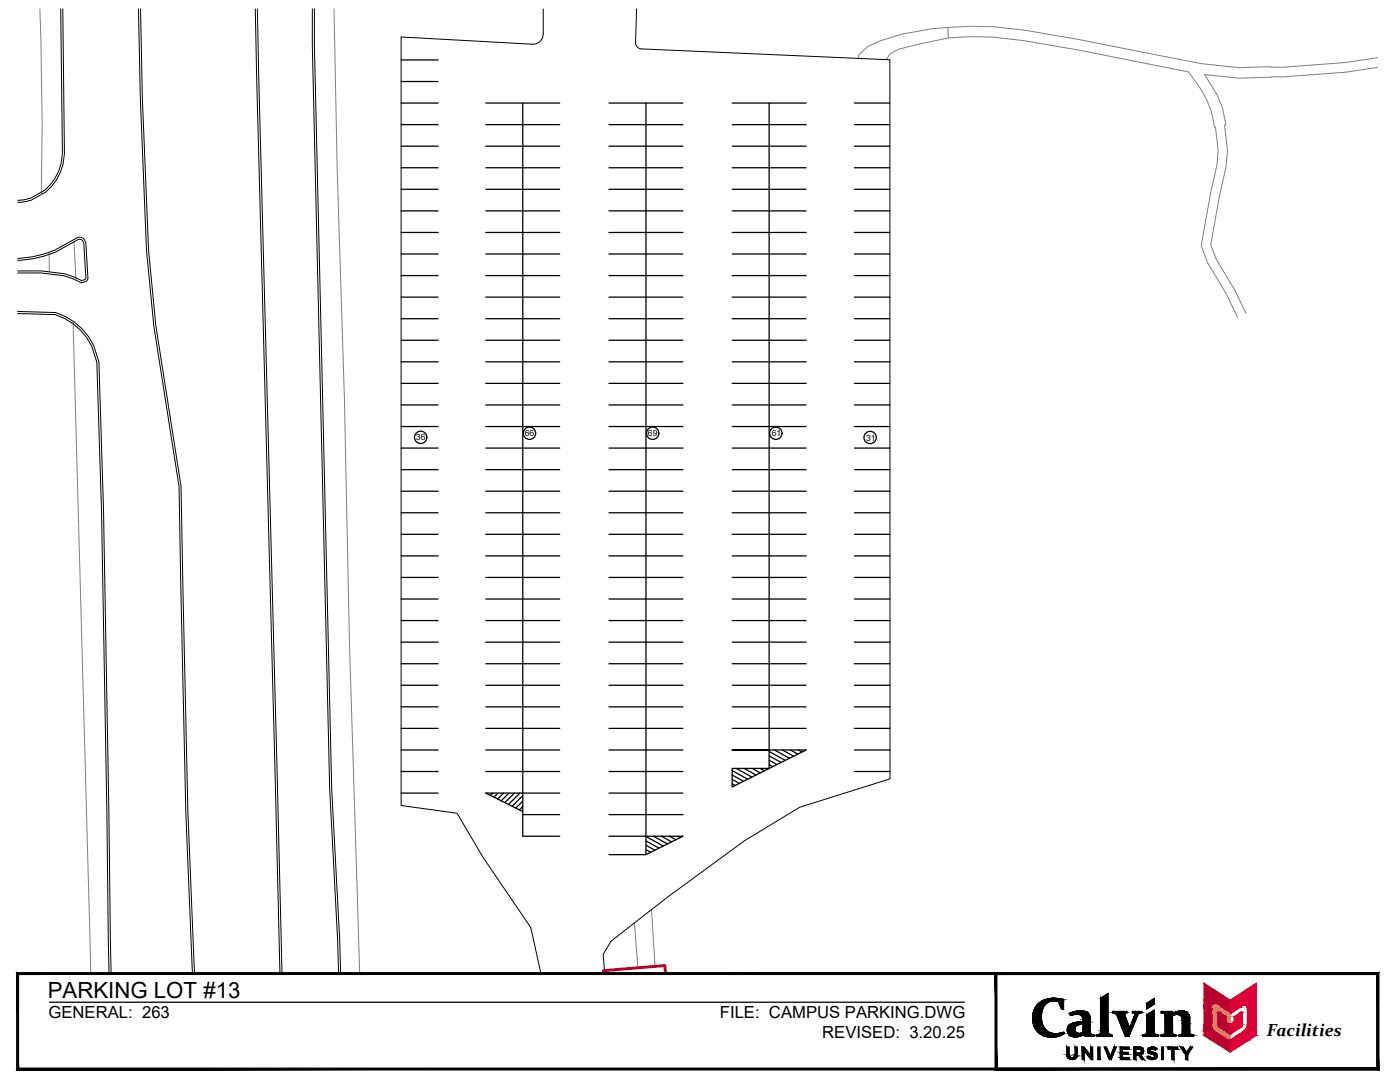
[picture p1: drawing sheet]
<svg xmlns="http://www.w3.org/2000/svg" width="279mm" height="216mm" viewBox="0 0 279 216" stroke-linecap="round" stroke-linejoin="round" font-family="sans-serif">
<defs><g id="words">
<text font-size="4.4" x="9.5" y="199.1">PARKING LOT #13</text>
<text font-size="3.5" x="252.8" y="206.8">Facilities</text>
<g font-size="3.3">
<text x="9.7" y="203.1">GENERAL: 263</text>
<text x="143.7" y="203.1">FILE: CAMPUS PARKING.DWG</text>
<text x="164.1" y="207.1">REVISED: 3.20.25</text>
</g>
<g font-size="1.7">
<text x="83" y="87.9">36</text>
<text x="104.7" y="87.1">66</text>
<text x="129.3" y="87.1">69</text>
<text x="154" y="87.1">61</text>
<text x="172.8" y="87.9">31</text>
</g>
</g></defs>
<!-- layer: CAMPUS MASTER PLAN - BASE|C-ROAD -->
<g fill="none" stroke="#000" stroke-width=".2">
<path d="M12.1 1.8l.4 28.8a9.4 9.4 0 0 1-9 9.4M12.5 1.8l.4 28.9a9.8 9.8 0 0 1-9.4 9.7M27.6 1.8l.4 17.7 1.2 30.4 1.5 15.1 5 32.1 1.4 64.9 1.3 32.3M28 1.8l.4 17.7 1.2 30.3 1.5 15.1 5 32.1 1.4 65 1.3 32.3M50.9 1.8l5 192.5M51.4 1.8l4.9 192.5M62.3 1.8v7l3.5 148.7 1.6 30.1 .2 6.7M62.7 1.8v7l3.5 148.7 1.6 30.1 .2 6.7M108.4 1.8v5a2.05 2.05 0 0 1-2.1 2l-26.2-1.4v153.3l11.1 1.6 5.2 8.8 9.5 14 2.1 9.2M127 1.8l-.2 6.7a1.23 1.23 0 0 0 1.2 1.3l49.6 2.1v143.5l-18 5.7-11 6.7-15.6 11.4-11 8.6-1.6 2.6 .2 3.3M3.5 51.5a21.9 21.9 0 0 0 12.1-4.2h.6l.5 .3 .4 .8 .5 7.2-.3 .5-1 .3-1.8-.8-1.7-.6-4.7-.5h-4.6M3.5 52a22.3 22.3 0 0 0 12.2-4.2l.7 .1 .3 .6 .4 7-.1 .3-.7 .2-1.6-.8-1.9-.6-4.6-.6-4.7 .1"/>
<path d="M3.5 62.1l7.6 .3a12.6 12.6 0 0 1 8.6 9.8l1 29.6 1.5 92.5M3.5 62.6l7.5 .2a12.1 12.1 0 0 1 8.3 9.5l1 29.5 1.5 92.5"/>
</g>
<!-- layer: CAMPUS MASTER PLAN - BASE|C-WALK -->
<path d="M8 1.8l.4 22.9-.2 14M66.7 1.8l.6 32.1 1.4 45.8 1 48.7 2.1 65.9M176.9 11.9l.8-1.2 1.7-.9 3.7-.9 6.2-1.3 4.4-.3 4.5 .1 6.3 .7 10.9 1.9 21.8 4.4a20.8 20.8 0 0 1 5.2 11l.2-.1 .5 4.6-.2 3-1.3 5.5-1.9 10.6 1.3 3.5 3.8 6.2 2.2 4.6M189.2 5.5l4.4-.3 4.7 .1 6.5 .8 11 1.9 24.1 4.7 7.5 .8a55.5 55.5 0 0 1 8.5-.1l12.5-.9 6.6-1M189.3 7.6l-.1-2.1a40.9 40.9 0 0 0-16 3.8l-1.8 1.7v.7M275 13.5a138.5 138.5 0 0 1-21.4 1.9l-6.3 .2-6.9-.7 2.5 4.1 1.1 2.7 .7 3.2-.3 .1 .6 4.9-.3 3.3-1.3 5.6-1.8 10 1.1 2.9 3.7 6.1 2.2 4.7M9.8 50.6l.1 3.7M14.8 48.1l.4 7.6M14.6 64.3l3.5 130M126.6 184.2l.7 8.9M130 181.5l.7 11.3" fill="none" stroke="#808080" stroke-width=".2"/>
<!-- layer: CAMPUS MASTER PLAN - BASE|C-BLDG -->
<path d="M120.5 194.3l-.1-.6 12.3-1 .1 1.6" fill="none" stroke="#952500" stroke-width=".6"/>
<!-- layer: C-PARK -->
<g fill="none" stroke="#000" stroke-width=".25">
<path d="M80.1 16.3h7.3M80.1 12h7.3M80.1 20.6h7.3M80.1 24.9h7.3M80.1 29.2h7.3M80.1 33.5h7.3M80.1 37.8h7.3M97 20.6h14.7M97 24.9h14.7M97 29.2h14.7M97 33.5h14.7M97 37.8h14.7"/>
<path d="M104.3 20.6v146.3h7.4M121.5 20.6h14.8M121.5 24.9h14.8M121.5 29.2h14.8M121.5 33.5h14.8M121.5 37.8h14.8M128.9 20.6v149.9M146.1 20.6h14.8M146.1 24.9h14.8M146.1 29.2h14.8M146.1 33.5h14.8M146.1 37.8h14.8"/>
<path d="M153.5 20.6v132.7h-7.4v3.7l14.8-7.4h-14.8h7.4M170.5 20.6h7.1M170.5 24.9h7.1M170.5 29.2h7.1M170.5 33.5h7.1M170.5 37.8h7.1M80.1 42.1h7.3M80.1 46.4h7.3M80.1 50.7h7.3M80.1 55h7.3M80.1 59.3h7.3M97 42.1h14.7"/>
<path d="M97 46.4h14.7M97 50.7h14.7M97 55h14.7M97 59.3h14.7M121.5 42.1h14.8M121.5 46.4h14.8M121.5 50.7h14.8M121.5 55h14.8M121.5 59.3h14.8M146.1 42.1h14.8M146.1 46.4h14.8M146.1 50.7h14.8"/>
<path d="M146.1 55h14.8M146.1 59.3h14.8M170.5 42.1h7.1M170.5 46.4h7.1M170.5 50.7h7.1M170.5 55h7.1M170.5 59.3h7.1M80.1 63.6h7.3M80.1 67.9h7.3M80.1 72.2h7.3M80.1 76.5h7.3M97 63.6h14.7"/>
<path d="M97 67.9h14.7M97 72.2h14.7M97 76.5h14.7M121.5 63.6h14.8M121.5 67.9h14.8M121.5 72.2h14.8M121.5 76.5h14.8M146.1 63.6h14.8M146.1 67.9h14.8M146.1 72.2h14.8M146.1 76.5h14.8M170.5 63.6h7.1"/>
<path d="M170.5 67.9h7.1M170.5 72.2h7.1M170.5 76.5h7.1M80.1 80.8h7.3M80.1 85.1h7.3M80.1 89.4h7.3M80.1 93.7h7.3M80.1 98h7.3M97 80.8h14.7M97 85.1h14.7M97 89.4h14.7M97 93.7h14.7"/>
<path d="M97 98h14.7M121.5 80.8h14.8M121.5 85.1h14.8M121.5 89.4h14.8M121.5 93.7h14.8M121.5 98h14.8M146.1 80.8h14.8M146.1 85.1h14.8M146.1 89.4h14.8M146.1 93.7h14.8M146.1 98h14.8M170.5 80.8h7.1"/>
<path d="M170.5 85.1h7.1M170.5 89.4h7.1M170.5 93.7h7.1M170.5 98h7.1M80.1 102.3h7.3M80.1 106.6h7.3M80.1 110.9h7.3M80.1 115.2h7.3M80.1 119.5h7.3M97 102.3h14.7M97 106.6h14.7M97 110.9h14.7"/>
<path d="M97 115.2h14.7M97 119.5h14.7M121.5 102.3h14.8M121.5 106.6h14.8M121.5 110.9h14.8M121.5 115.2h14.8M121.5 119.5h14.8M146.1 102.3h14.8M146.1 106.6h14.8M146.1 110.9h14.8M146.1 115.2h14.8M146.1 119.5h14.8"/>
<path d="M170.5 102.3h7.1M170.5 106.6h7.1M170.5 110.9h7.1M170.5 115.2h7.1M170.5 119.5h7.1M80.1 123.8h7.3M80.1 128.1h7.3M80.1 132.4h7.3M80.1 136.7h7.3M97 123.8h14.7M97 128.1h14.7M97 132.4h14.7"/>
<path d="M97 136.7h14.7M121.5 123.8h14.8M121.5 128.1h14.8M121.5 132.4h14.8M121.5 136.7h14.8M146.1 123.8h14.8M146.1 128.1h14.8M146.1 132.4h14.8M146.1 136.7h14.8M170.5 123.8h7.1M170.5 128.1h7.1M170.5 132.4h7.1"/>
<path d="M170.5 136.7h7.1M80.1 141h7.3M80.1 145.3h7.3M80.1 149.6h7.3M80.1 153.9h7.3M80.1 158.3h7.3M97 141h14.7M97 145.3h14.7M97 149.6h14.7M97 153.9h14.7M97.2 158.3h-.1M98.3 158.3l-.4 .4"/>
<path d="M99.4 158.3l-.8 .8M100.5 158.3l-1.2 1.1M101.6 158.3l-1.6 1.5M102.7 158.3l-1.9 1.9M103.7 158.3l-2.2 2.2M104.3 158.8l-2.1 2.1M104.3 159.9l-1.4 1.3M111.7 158.3h-14.7l7.3 3.6M121.5 141h14.8M121.5 145.3h14.8M121.5 149.6h14.8M121.5 153.9h14.8"/>
<path d="M121.5 158.3h14.8M146.1 156.4l.6 .3M146.1 155.5l1.4 .8M146.1 154.6l2.3 1.3M146.1 153.8l3.1 1.7M146.1 141h14.8M146.1 145.3h14.8M146.9 153.3l3.2 1.8M148.5 153.3l2.4 1.3M150.1 153.3l1.6 .9M151.7 153.3l.8 .5M153.3 153.3l.1 .1"/>
<path d="M153.5 152.6l.7 .4M153.5 151.7l1.6 .9M153.5 150.8l2.4 1.3M153.5 149.9l3.2 1.8M154.5 149.6l3.1 1.7M156.1 149.6l2.3 1.3M157.7 149.6l1.5 .9M159.3 149.6l.8 .5M170.5 141h7.1M170.5 145.3h7.1M170.5 149.6h7.1M170.5 153.9h7.1"/>
<path d="M104.3 160.9l-.6 .7M104.3 162.5h7.4M121.5 166.9h14.8l-7.4 3.6h-7.4M121.5 162.5h14.8M128.9 170.4l.1 .1M128.9 169.5l1 .6M128.9 168.7l1.8 1M128.9 167.8l2.6 1.4M128.9 166.9l3.5 1.9M130.4 166.9l2.8 1.5M132 166.9l2 1.1M133.6 166.9l1.3 .7"/>
<path d="M135.2 166.9l.5 .3"/>
</g>
<!-- layer: C-PARK-TEXT -->
<g fill="none" stroke="#000" stroke-width=".25">
<circle cx="84" cy="87.3" r="1.23"/>
<circle cx="105.7" cy="86.4" r="1.23"/>
<circle cx="130.3" cy="86.4" r="1.23"/>
<circle cx="154.8" cy="86.4" r="1.23"/>
<circle cx="173.7" cy="87.3" r="1.23"/>
</g>
<!-- layer: A-TITL -->
<g fill="#000" stroke="#000" stroke-width=".2">
<path d="M210 199.2h.4zM219.6 199.2l1.5-1v1zM228.9 200.2l1.5-1v1zM209.5 207h.8zM212 206h.3zM213.6 204.4h4zM213.6 202.6h.3zM213.7 211.4h.5zM214.5 206.9h.4zM215.5 201.7h.4zM216.3 206.5h2zM219.6 206.3h1.6z"/>
<path d="M219.6 206.2h1.5zM228.7 206.3h1.8zM228.8 206.3h1.7zM228.9 200.2h1.5v.2zM229.8 208.9h.4zM230.4 210.5h.5zM228.9 202.5l1.5-1v1zM234 202.3h3.2zM235.7 201.7h.3z"/>
<path d="M207.7 199.9h1.6zM207.5 200h1.6z"/>
<path d="M207.8 199.8l1.5 .1 .3-.1zM207.7 199.9l.1-.1 1.5 .1z"/>
<path d="M207.9 199.8h1.8zM207.8 199.8h1.8z"/>
<path d="M207.9 199.8h1.9zM207.9 199.8h1.8z"/>
<path d="M208 199.7h2.1zM207.9 199.8h1.9z"/>
<path d="M208 199.7h2.3zM208 199.7h2.3z"/>
<path d="M208 199.7h2.3zM208 199.7h2.1z"/>
<path d="M210.3 199.7h2zM210.3 199.7h2z"/>
<path d="M210 199.2h.8zM209.8 199.2h1z"/>
<path d="M209.8 199.2h1.1zM209.7 199.2h1.2z"/>
<path d="M209.7 199.2l1.6 .1zM209.5 199.3h1.8z"/>
<path d="M209.5 199.3h1.9zM209.4 199.3h2z"/>
<path d="M209.4 199.3h2.4zM209.2 199.3h2.6z"/>
<path d="M209.2 199.3h2.7zM209 199.3h2.9z"/>
<path d="M209 199.3l3.2 .1zM208.8 199.4h3.4z"/>
<path d="M208.8 199.4l3.5 .1zM208.6 199.5h3.7z"/>
<path d="M208.6 199.5h3.7zM208.6 199.5h3.7z"/>
<path d="M208.6 199.5l3.7 .1zM208.3 199.6h4z"/>
<path d="M208.3 199.6l4 .1v-.1zM208.1 199.7l.2-.1 4 .1z"/>
<path d="M208.1 199.7h4.2zM208 199.7h4.3z"/>
<path d="M210.3 199.7h2zM210.3 199.7h2z"/>
<path d="M210.6 199.7l1.7 .1zM210.6 199.7l1.7 .1z"/>
<path d="M210.9 199.8l1.4 .1zM210.9 199.8l1.4 .1z"/>
<path d="M211.2 199.9l1.1 1.4v-1.4zM211.2 199.9l1.1 1.4h-.5z"/>
<path d="M219.6 199.2l1.5 6.3v-6.3zM219.6 199.2l1.5 6.3h-1.5z"/>
<path d="M3.7 213.1l-.4 .4 271.5-.4zM3.3 213.5l271.5-.4 .4 .4zM274.8 194.5v18.6l.4 .4zM274.8 194.5l.4-.4v19.4zM3.7 194.5h271.1l.4-.4zM3.3 194.1h271.9l-271.5 .4zM3.3 194.1l.4 19v-18.6zM3.3 194.1l.4 19-.4 .4z"/>
<path d="M199 213.1l-.4 .4 76.2-.4zM198.6 213.5l76.2-.4 .4 .4zM274.8 194.5v18.6l.4 .4zM274.8 194.5l.4-.4v19.4zM199 194.5h75.8l.4-.4zM198.6 194.1h76.6l-76.2 .4zM198.6 194.1l.4 19v-18.6zM198.6 194.1l.4 19-.4 .4z"/>
<path d="M206.1 202.5l1.7 .2v-.2zM206.1 202.5l1.7 .2h-1.7z"/>
<path d="M206.1 202.7l1.7 .2v-.2zM206.1 202.7l1.7 .2h-1.7z"/>
<path d="M206.1 202.9l1.7 .1v-.1zM206.1 202.9l1.7 .1h-1.7z"/>
<path d="M206.1 203l1.7 .2v-.2zM206.1 203l1.7 .2h-1.7z"/>
<path d="M206.1 203.2l1.8 .2-.1-.2zM206.1 203.2l1.8 .2h-1.8z"/>
<path d="M206.1 203.4l1.8 .2v-.2zM206.1 203.4l1.8 .2h-1.8z"/>
<path d="M206.1 202.3l1.7 .2 .1-.2zM206.1 202.3l1.7 .2h-1.7z"/>
<path d="M206.1 203.6l1.8 .2v-.2zM206.1 203.6l1.8 .2h-1.8z"/>
<path d="M206.2 202.1l1.7 .2v-.2zM206.2 202.1l1.7 .2h-1.8z"/>
<path d="M206.2 202h1.7zM206.2 202l1.7 .1z"/>
<path d="M206.1 203.8l1.9 .2-.1-.2zM206.1 203.8l1.9 .2h-1.9z"/>
<path d="M206.1 204l1.9 .2v-.2zM206.1 204l1.9 .2h-1.8z"/>
<path d="M206.3 201.8l1.6 .2 .1-.2zM206.3 201.8l1.6 .2h-1.7z"/>
<path d="M206.3 201.7h1.7zM206.3 201.7l1.7 .1z"/>
<path d="M206.2 204.2l1.9 .1-.1-.1zM206.2 204.2l1.9 .1h-1.9z"/>
<path d="M206.4 201.5l1.6 .2v-.2zM206.4 201.5l1.6 .2h-1.7z"/>
<path d="M206.2 204.3l1.9 .2v-.2zM206.2 204.3l1.9 .2h-1.8z"/>
<path d="M206.4 201.4l1.6 .1 .1-.1zM206.4 201.4l1.6 .1h-1.6z"/>
<path d="M206.3 204.5l1.9 .2-.1-.2zM206.3 204.5l1.9 .2h-1.9z"/>
<path d="M206.5 201.2l1.6 .2 .1-.2zM206.5 201.2l1.6 .2h-1.7z"/>
<path d="M206.6 201.1h1.6zM206.6 201.1l1.6 .1z"/>
<path d="M206.3 204.7l1.9 .1zM206.3 204.7l1.9 .1z"/>
<path d="M206.4 204.8l1.9 .1-.1-.1zM206.4 204.8l1.9 .1h-1.9z"/>
<path d="M206.7 200.9l1.5 .2 .1-.2zM206.7 200.9l1.5 .2h-1.6z"/>
<path d="M206.4 204.9l2 .2-.1-.2zM206.4 204.9l2 .2h-1.9z"/>
<path d="M206.7 200.8h1.6zM206.7 200.8l1.6 .1z"/>
<path d="M206.5 205.1h2zM206.5 205.1h2z"/>
<path d="M206.5 205.1l2.1 .2-.1-.2zM206.5 205.1l2.1 .2h-1.9z"/>
<path d="M206.9 200.6l1.4 .2 .2-.2zM206.9 200.6l1.4 .2h-1.6z"/>
<path d="M206.9 200.6h1.6zM206.9 200.6h1.6z"/>
<path d="M206.7 205.3l1.9 .1zM206.7 205.3l1.9 .1z"/>
<path d="M207.1 200.4l1.4 .2 .1-.2zM207.1 200.4l1.4 .2h-1.6z"/>
<path d="M206.7 205.4l2.1 .2-.2-.2zM206.7 205.4l2.1 .2h-2z"/>
<path d="M207.1 200.4h1.6zM207.1 200.4h1.5z"/>
<path d="M207.2 200.3l1.5 .1 .1-.1zM207.1 200.4l.1-.1 1.5 .1z"/>
<path d="M206.8 205.6h2.1zM206.8 205.6h2.1z"/>
<path d="M207.3 200.2h1.5zM207.2 200.3h1.6z"/>
<path d="M206.9 205.6l2.1 .1zM206.9 205.6l2.1 .1z"/>
<path d="M207 205.7l2.3 .2-.3-.2zM207 205.7l2.3 .2h-2.2z"/>
<path d="M207.5 200.1l1.3 .1 .3-.1zM207.3 200.2l.2-.1 1.3 .1z"/>
<path d="M207.5 200h1.6zM207.5 200.1h1.6z"/>
<path d="M207.1 205.9h2.2zM207.1 205.9h2.2z"/>
<path d="M207.1 205.9l2.5 .1-.3-.1zM207.1 205.9l2.5 .1h-2.3z"/>
<path d="M209.5 207h.8zM209.7 207h.6z"/>
<path d="M207.3 206l2.5 .1zM207.3 206l2.5 .1z"/>
<path d="M207.4 206.1l2.6 .1zM207.4 206.1l2.6 .1z"/>
<path d="M207.4 206.2h2.7zM207.4 206.2h2.7z"/>
<path d="M207.5 206.2h2.9zM207.5 206.2h2.9z"/>
<path d="M207.5 206.2h3.2zM207.5 206.2h3.2z"/>
<path d="M209.3 206.9h1.3zM209.3 206.9l1 .1z"/>
<path d="M209.1 206.9h1.6zM209.1 206.9h1.5z"/>
<path d="M209 206.9h1.9zM209 206.9h1.7z"/>
<path d="M208.7 206.8h2.4zM208.7 206.8l2.2 .1z"/>
<path d="M208.6 206.8h2.6zM208.6 206.8h2.5z"/>
<path d="M208.4 206.7h3.1zM208.4 206.7l2.8 .1z"/>
<path d="M208.3 206.7h3.2zM208.3 206.7h3.2z"/>
<path d="M208 206.6l3.5 .1 .3-.1zM208 206.6l3.5 .1h-3.2z"/>
<path d="M207.8 206.4l4 .2 .3-.2zM207.8 206.4l4 .2h-3.8zM208 206.6h3.8zM208 206.6h3.8z"/>
<path d="M207.7 206.4h4.4zM207.7 206.4h4.4z"/>
<path d="M212 206l.3 .1zM211.8 206.1h.5z"/>
<path d="M211.8 206.1l.5 .1zM211.5 206.2h.8z"/>
<path d="M211.5 206.2h.9zM211.1 206.2h1.3z"/>
<path d="M211.1 206.2h1.3zM210.8 206.2h1.6z"/>
<path d="M210.8 206.2h1.6zM210.7 206.2h1.7z"/>
<path d="M207.5 206.2l4.6 .2 .3-.2zM207.5 206.2l4.6 .2h-4.4z"/>
<path d="M212.9 208.9l.5 1.6v-1.6zM212.9 208.9l.5 1.6h-.5z"/>
<path d="M212.9 210.5h.5zM212.9 210.5h.5z"/>
<path d="M212.9 210.5l.5 .1zM212.9 210.5l.5 .1z"/>
<path d="M212.9 210.6l.5 .1zM212.9 210.6l.5 .1z"/>
<path d="M212.9 210.7h.5zM212.9 210.7h.5z"/>
<path d="M212.9 210.7l.6 .1zM212.9 210.7l.6 .1z"/>
<path d="M213 210.8l.5 .1zM213 210.8l.5 .1z"/>
<path d="M213 210.9h.6zM213 210.9h.6z"/>
<path d="M213 210.9l.6 .1zM213 210.9l.6 .1z"/>
<path d="M213.1 211h.7zM213.1 211h.7z"/>
<path d="M213.7 211.4h.4zM213.8 211.4h.3z"/>
<path d="M213.1 211h.8zM213.1 211h.8z"/>
<path d="M213.1 211h.8zM213.1 211h.8z"/>
<path d="M213.6 202.5h.4zM213.6 202.5l.3 .1z"/>
<path d="M213.1 211h.9zM213.1 211h.9z"/>
<path d="M213.6 202.5h.7zM213.6 202.5h.4z"/>
<path d="M213.6 211.4h.7zM213.6 211.4h.6z"/>
<path d="M213.5 211.3h.9zM213.5 211.3l.8 .1z"/>
<path d="M214.5 206.9h.3zM214.5 206.9h.3z"/>
<path d="M213.4 211.3h1.1zM213.4 211.3h1z"/>
<path d="M213 205.3h1.5zM213 205.3h1.5z"/>
<path d="M213 205.3l1.5 .2v-.2zM213 205.3l1.5 .2h-1.5zM213 205.5h1.5zM213 205.5h1.5z"/>
<path d="M213 205.5l1.6 .2-.1-.2zM213 205.5l1.6 .2h-1.6z"/>
<path d="M214.5 210.6h.5zM214.5 210.6h.5z"/>
<path d="M213 205.1l1.5 .2 .1-.2zM213 205.1l1.5 .2h-1.5z"/>
<path d="M213 205.1h1.6zM213 205.1h1.6z"/>
<path d="M213.3 211.2h1.3zM213.3 211.2l1.2 .1z"/>
<path d="M213 205.7h1.6zM213 205.7h1.6z"/>
<path d="M213 205.7l1.6 .1v-.1zM213 205.7l1.6 .1h-1.6z"/>
<path d="M213.6 202.4h1zM213.6 202.4l.7 .1z"/>
<path d="M213.1 204.9l1.5 .2v-.2zM213.1 204.9l1.5 .2h-1.6z"/>
<path d="M213.3 211.2h1.3zM213.3 211.2h1.3z"/>
<path d="M213 205.8h1.6zM213 205.8h1.6z"/>
<path d="M213 205.8l1.7 .1zM213 205.8l1.7 .1z"/>
<path d="M213.2 204.8h1.5zM213.2 204.8l1.4 .1h-1.5zM213.1 204.9h1.5zM213.1 204.9h1.5z"/>
<path d="M213.2 204.8h1.5zM213.2 204.8h1.5z"/>
<path d="M213 205.9l1.7 .1zM213 205.9l1.7 .1z"/>
<path d="M213.2 211.1h1.5zM213.2 211.1l1.4 .1z"/>
<path d="M213.2 204.8h1.5zM213.2 204.8h1.5z"/>
<path d="M213.1 206h1.7zM213.1 206h1.7z"/>
<path d="M213.1 211h1.7zM213.1 211l1.6 .1z"/>
<path d="M214.1 211h.7zM214 211h.8z"/>
<path d="M213.1 206l1.8 .1zM213.1 206l1.8 .1z"/>
<path d="M214.2 211h.6zM214.1 211h.7z"/>
<path d="M213.3 204.7h1.5zM213.3 204.7l1.4 .1z"/>
<path d="M214.3 210.9l.5 .1zM214.3 210.9l.5 .1z"/>
<path d="M214.3 211h.5zM214.2 211h.6z"/>
<path d="M213.3 204.6h1.6zM213.3 204.6l1.5 .1z"/>
<path d="M213.1 206.1h1.8zM213.1 206.1h1.8z"/>
<path d="M214.4 210.9h.5zM214.3 210.9h.5z"/>
<path d="M213.3 204.6h1.6zM213.3 204.6h1.6z"/>
<path d="M213.1 206.1h1.9zM213.1 206.1h1.9z"/>
<path d="M214.5 210.8h.4zM214.5 210.8l.4 .1h-.5z"/>
<path d="M214.5 210.8h.4zM214.5 210.8h.4z"/>
<path d="M213.6 202.4h1.3zM213.6 202.4h1z"/>
<path d="M214.5 210.7h.5zM214.5 210.7l.4 .1z"/>
<path d="M213.1 206.1l2 .1zM213.1 206.1l2 .1z"/>
<path d="M214.6 208.9l.4 1.6v-1.6zM214.6 208.9l.4 1.6h-.4z"/>
<path d="M214.6 210.5l.4 .1v-.1zM214.6 210.5l.4 .1h-.5z"/>
<path d="M214.5 210.6l.5 .1v-.1zM214.5 210.6l.5 .1h-.5z"/>
<path d="M214.3 206.9h.7zM214.3 206.9h.6z"/>
<path d="M214.3 206.9h.8zM214.3 206.9h.7z"/>
<path d="M213.1 206.2h2.1zM213.1 206.2h2.1z"/>
<path d="M213.4 204.5h1.7zM213.4 204.5l1.5 .1h-1.6z"/>
<path d="M213.4 204.5h1.7zM213.4 204.5h1.7z"/>
<path d="M213.2 206.2h2.1zM213.2 206.2h2.1z"/>
<path d="M214 206.8h1.3zM214 206.8l1.1 .1z"/>
<path d="M213.5 204.5h1.8zM213.4 204.5h1.7z"/>
<path d="M213.2 206.2h2.2zM213.2 206.2h2.2z"/>
<path d="M213.9 206.8h1.4zM213.9 206.8h1.4z"/>
<path d="M213.9 206.8h1.5zM213.9 206.8h1.4z"/>
<path d="M213.5 204.4h2zM213.5 204.5h1.8z"/>
<path d="M213.7 206.7h1.9zM213.7 206.7l1.7 .1z"/>
<path d="M213.7 206.7h1.9zM213.7 206.7h1.9z"/>
<path d="M213.6 206.6h2.1zM213.6 206.6l2 .1z"/>
<path d="M213.6 204.4h2.2zM213.5 204.4h2z"/>
<path d="M213.4 206.5h2.5zM213.4 206.5l2.3 .1z"/>
<path d="M215.5 201.7h.5zM215.3 201.7h.7z"/>
<path d="M215.3 201.7h.8zM215.2 201.7h.9z"/>
<path d="M213.3 206.4l2.6 .1 .1-.1zM213.3 206.4l2.6 .1h-2.5zM213.4 206.5h2.5zM213.4 206.5h2.5z"/>
<path d="M213.6 204.4h2.5zM213.6 204.4h2.2z"/>
<path d="M215.2 201.7l1.1 .1zM214.9 201.8h1.4zM214.9 201.8h1.4zM214.9 201.8h1.4z"/>
<path d="M213.3 206.4h2.8zM213.3 206.4h2.7z"/>
<path d="M214.9 201.8h1.6zM214.7 201.8h1.8z"/>
<path d="M216 208.9l.9 .8-.6-.8zM216 208.9l.9 .8h-.9z"/>
<path d="M216 209.7l.4 1.7v-1.7zM216 209.7l.4 1.7h-.4z"/>
<path d="M214.7 201.8h1.9zM214.6 201.8h2z"/>
<path d="M214.6 201.8l2.1 .1zM214.4 201.9h2.3z"/>
<path d="M214.4 201.9h2.4zM214.2 201.9h2.6z"/>
<path d="M214.2 201.9l2.7 .1zM214 202h2.9z"/>
<path d="M216.4 209.7l1.2 .9-.7-.9zM216.4 209.7l1.2 .9h-.5z"/>
<path d="M214 202l3 .1zM213.8 202.1h3.2z"/>
<path d="M213.8 202.1h3.3zM213.7 202.1h3.4z"/>
<path d="M213.7 202.1l3.5 .1zM213.5 202.2h3.7z"/>
<path d="M213.5 202.2h3.7zM213.5 202.2h3.7z"/>
<path d="M213.5 202.2l3.8 .2-.1-.2zM213.5 202.2l3.8 .2h-3.8z"/>
<path d="M213.5 202.4h3.8zM213.5 202.4h3.8z"/>
<path d="M214.9 202.4h2.4zM214.9 202.4h2.4z"/>
<path d="M215.2 202.4h2.2zM215.2 202.4h2.2z"/>
<path d="M215.4 202.4l2 .1zM215.4 202.4l2 .1z"/>
<path d="M215.6 202.5h1.8zM215.6 202.5h1.8z"/>
<path d="M215.6 202.5l1.8 .1zM215.6 202.5l1.8 .1z"/>
<path d="M215.7 202.6h1.8zM215.7 202.6h1.8z"/>
<path d="M215.8 202.6l1.7 .1zM215.8 202.6l1.7 .1z"/>
<path d="M215.8 202.7l1.7 .1v-.1zM215.8 202.7l1.7 .1h-1.6z"/>
<path d="M215.9 202.8h1.6zM215.9 202.8h1.6z"/>
<path d="M215.9 202.8l1.6 .1v-.1zM215.9 202.8l1.6 .1h-1.5z"/>
<path d="M216 202.9l1.6 .1zM216 202.9l1.6 .1z"/>
<path d="M216.1 205.8l1.5 .2-.1-.2zM216.1 205.8l1.5 .2h-1.5z"/>
<path d="M216 203l1.6 .1zM216 203l1.6 .1z"/>
<path d="M216 203.1l1.6 .2v-.2zM216 203.1l1.6 .2h-1.5z"/>
<path d="M216.1 205.6l1.4 .2 .1-.2zM216.1 205.6l1.4 .2h-1.4z"/>
<path d="M216.1 203.9h1.5zM215.7 203.9h1.9z"/>
<path d="M215.7 203.9h1.9zM215.4 203.9h2.2z"/>
<path d="M215.4 203.9l2.2 .1zM215 204h2.6z"/>
<path d="M215 204h2.6zM214.7 204h2.9z"/>
<path d="M214.7 204h2.9zM214.5 204h3.1z"/>
<path d="M214.5 204l3.1 .1zM214.2 204.1h3.4z"/>
<path d="M214.2 204.1l3.4 .1zM214 204.2h3.6z"/>
<path d="M214 204.2l3.6 .1v-.1zM213.7 204.3l.3-.1 3.6 .1z"/>
<path d="M213.7 204.3l3.9 .1zM213.6 204.4h4zM213.6 204.4h4z"/>
<path d="M216.1 204.4l1.5 1.2v-1.2zM216.1 204.4l1.5 1.2h-1.5z"/>
<path d="M216.1 206h1.5zM216.1 206h1.5z"/>
<path d="M216.1 203.3h1.5zM216.1 203.3h1.5z"/>
<path d="M216.1 203.3l1.5 .2v-.2zM216.1 203.3l1.5 .2h-1.5z"/>
<path d="M216.1 203.5l1.5 .4v-.4zM216.1 203.5l1.5 .4h-1.5z"/>
<path d="M216.1 206l1.5 .1zM216 206.1h1.6z"/>
<path d="M216 206.1h1.6zM215.9 206.1h1.7z"/>
<path d="M215.9 206.1l1.7 .1zM215.8 206.2h1.8z"/>
<path d="M215.8 206.2h1.8zM215.8 206.2h1.8z"/>
<path d="M215.8 206.2h1.8zM215.6 206.2h2z"/>
<path d="M215.6 206.2h2zM215.5 206.2h2.1z"/>
<path d="M215.5 206.2h2.1zM215.4 206.2h2.2z"/>
<path d="M213.2 206.2h4.5zM213.2 206.2h4.5z"/>
<path d="M213.2 206.2l4.5 .1zM213.2 206.2l4.5 .1z"/>
<path d="M213.2 206.3h4.5zM213.2 206.3h4.5z"/>
<path d="M213.2 206.3h4.6zM213.2 206.3h4.6z"/>
<path d="M213.2 206.3l4.6 .1zM213.2 206.3l4.6 .1z"/>
<path d="M216.1 206.4h1.7zM216.1 206.4h1.7z"/>
<path d="M216.1 206.4h1.8zM216.1 206.4h1.8z"/>
<path d="M216.2 206.4h1.8zM216.2 206.4h1.8z"/>
<path d="M216.2 206.4l1.8 .1zM216.2 206.4l1.8 .1z"/>
<path d="M216.2 206.5h2zM216.2 206.5h2z"/>
<path d="M217.6 208.9l.5 1.7v-1.7zM217.6 208.9l.5 1.7h-.5z"/>
<path d="M217.1 210.6l1 .8v-.8zM217.1 210.6l1 .8h-.3z"/>
<path d="M216.2 206.5h2.1zM216.2 206.5h2.1zM216.3 206.5h2z"/>
<path d="M216.3 206.5l2 .1zM216.3 206.5l2 .1z"/>
<path d="M216.4 206.6l1.9 .1zM216.4 206.6l1.9 .1z"/>
<path d="M216.5 206.7h1.8zM216.5 206.7h1.8z"/>
<path d="M216.7 206.7l1.6 .1zM216.7 206.7l1.6 .1z"/>
<path d="M216.8 206.8h1.5zM216.8 206.8h1.5z"/>
<path d="M219.1 208.9l.4 2.5v-2.5zM219.1 208.9l.4 2.5h-.4z"/>
<path d="M220.4 208.9l1.2 1.9-.8-1.9zM220.4 208.9l1.2 1.9h-.5z"/>
<path d="M219.6 205.5l1.5 .2v-.2zM219.6 205.5l1.5 .2h-1.5z"/>
<path d="M219.6 205.7l1.5 .5v-.5zM219.6 205.7l1.5 .5h-1.5zM219.6 206.2h1.5zM219.6 206.2h1.5z"/>
<path d="M219.6 206.2h1.5zM219.6 206.2h1.5zM219.6 206.2h1.5z"/>
<path d="M219.6 206.2h1.6zM219.6 206.2h1.6z"/>
<path d="M219.6 206.2h1.6zM219.6 206.2h1.6z"/>
<path d="M219.6 206.2l1.6 .1zM219.6 206.2l1.6 .1zM219.6 206.3h1.6zM219.6 206.3h1.6z"/>
<path d="M219.6 206.3h1.6zM219.6 206.3h1.6z"/>
<path d="M219.6 206.3h1.6zM219.6 206.3h1.6z"/>
<path d="M219.6 206.3h1.6zM219.6 206.3h1.6zM219.6 206.3h1.6z"/>
<path d="M219.6 206.3h1.6zM219.6 206.3h1.6zM219.5 206.3h1.7zM219.5 206.3h1.7z"/>
<path d="M219.5 206.3h1.7zM219.5 206.3h1.7z"/>
<path d="M219.5 206.3h1.8zM219.5 206.3h1.8z"/>
<path d="M219.5 206.3h1.8zM219.5 206.3h1.8z"/>
<path d="M219.5 206.3l1.8 .1zM219.5 206.4h1.8z"/>
<path d="M219.5 206.4l2.5 .1-.7-.1zM218.8 206.5l.7-.1 2.5 .1z"/>
<path d="M218.8 206.5l3.2 .3v-.3zM218.8 206.5l3.2 .3h-3.2z"/>
<path d="M221.1 210.8l.6 .6 .3-.6zM221.1 210.8l.6 .6h-.3z"/>
<path d="M222.3 208.9l-.3 1.9 .8-1.9zM222.3 208.9l-.3 1.9h-.4z"/>
<path d="M223.6 209.4l.4 .6v-.6zM223.6 209.4l.4 .6h-.4z"/>
<path d="M223.6 210.4l.4 .6v-.6zM223.6 210.4l.4 .6h-.4z"/>
<path d="M222.6 202.2h1.8zM222.6 202.2h1.8z"/>
<path d="M222.6 202.2h1.8zM222.6 202.2h1.8z"/>
<path d="M222.7 202.2l1.7 .1zM222.7 202.2l1.7 .1z"/>
<path d="M222.7 202.3h1.7zM222.7 202.3h1.7z"/>
<path d="M222.7 202.3l1.7 .1zM222.7 202.3l1.7 .1z"/>
<path d="M222.6 202.2h1.8zM222.6 202.2h1.8z"/>
<path d="M222.8 202.4h1.7zM222.8 202.4h1.7z"/>
<path d="M222.8 202.4l1.7 .1zM222.8 202.4l1.7 .1z"/>
<path d="M222.8 202.5l2.6 2.6-.9-2.6zM222.8 202.5l2.6 2.6h-1.5z"/>
<path d="M222.1 201.8l2.8 .3v-.3zM222.1 201.8l2.8 .3h-2.8z"/>
<path d="M222.1 202.1l2.3 .1 .5-.1zM222.1 202.1l2.3 .1h-1.8z"/>
<path d="M223.6 210l1.6 .4v-.4zM223.6 210l1.6 .4h-1.6z"/>
<path d="M223.6 208.9l1.8 .5v-.5zM223.6 208.9l1.8 .5h-1.8z"/>
<path d="M223.6 211l1.8 .4v-.4zM223.6 211l1.8 .4h-1.8z"/>
<path d="M223.9 205.1l1.4 1.7 .7-1.7zM223.9 205.1l1.4 1.7h-.7z"/>
<path d="M226.3 209.4l.4 .8v-.8zM226.3 209.4l.4 .8h-.4z"/>
<path d="M226.3 210.5l.4 .9v-.9zM226.3 210.5l.4 .9h-.4z"/>
<path d="M226.5 202.5l-.5 2.6 1.1-2.6zM226.5 202.5l-.5 2.6h-.6z"/>
<path d="M226.5 202.4h.6zM226.5 202.4l.6 .1z"/>
<path d="M226.5 202.4h.7zM226.5 202.4h.6z"/>
<path d="M226.5 202.3h.7zM226.5 202.3l.7 .1z"/>
<path d="M226.5 202.3h.8zM226.5 202.3h.7z"/>
<path d="M226.5 202.2h.8zM226.5 202.2l.8 .1z"/>
<path d="M226.5 202.2h.8zM226.5 202.2h.8z"/>
<path d="M226.5 202.2h.8zM226.5 202.2h.8z"/>
<path d="M226.3 208.9h1.3zM226.3 208.9h1.3z"/>
<path d="M226.3 208.9l1.4 .1zM226.3 208.9l1.4 .1z"/>
<path d="M226.3 210.5h1.4zM226.3 210.5h1.4z"/>
<path d="M226.3 209h1.6zM226.3 209h1.6z"/>
<path d="M227.2 210.5l1.2 .9-.7-.9zM227.2 210.5l1.2 .9h-.5z"/>
<path d="M226.3 210.4h1.5zM226.3 210.4l1.4 .1z"/>
<path d="M226.3 209l1.7 .1zM226.3 209l1.7 .1z"/>
<path d="M226 201.8l1.9 .3v-.3zM226 201.8l1.9 .3h-1.9z"/>
<path d="M226 202.1l1.3 .1 .6-.1zM226 202.1l1.3 .1z"/>
<path d="M226.3 210.3h1.7zM226.3 210.3l1.5 .1z"/>
<path d="M226.3 209.1l1.8 .1zM226.3 209.1l1.8 .1h-1.8z"/>
<path d="M226.3 210.2l1.7 .1 .1-.1zM226.3 210.2l1.7 .1h-1.7z"/>
<path d="M226.3 209.2l1.8 .2v-.2zM226.3 209.2l1.8 .2h-1.8z"/>
<path d="M227.4 210.1l.7 .1zM226.7 210.2h1.4z"/>
<path d="M226.3 210.2h1.8zM226.3 210.2h1.8z"/>
<path d="M227.5 210.1h.6zM227.4 210.1h.7z"/>
<path d="M227.6 210.1h.5zM227.5 210.1h.6z"/>
<path d="M227.4 209.4h.8zM227.4 209.4h.8z"/>
<path d="M227.6 210.1h.5zM227.6 210.1h.5z"/>
<path d="M227.5 209.4h.7zM227.5 209.4h.7z"/>
<path d="M227.5 209.4h.7zM227.5 209.4h.7z"/>
<path d="M227.6 210.1h.6zM227.6 210.1h.5z"/>
<path d="M227.6 209.4l.6 .1zM227.6 209.4l.6 .1z"/>
<path d="M227.7 210h.5zM227.7 210l.5 .1z"/>
<path d="M227.7 209.5h.5zM227.7 209.5h.5z"/>
<path d="M227.7 209.9l.5 .1zM227.7 209.9l.5 .1z"/>
<path d="M227.7 210h.5zM227.7 210h.5z"/>
<path d="M227.7 209.5h.5zM227.7 209.5h.5z"/>
<path d="M227.7 209.5l.5 .1zM227.7 209.5l.5 .1z"/>
<path d="M227.8 209.6h.4zM227.8 209.6h.4z"/>
<path d="M227.8 209.9h.4zM227.8 209.9h.4z"/>
<path d="M227.8 209.6l.4 .1zM227.8 209.6l.4 .1z"/>
<path d="M227.8 209.7h.4zM227.8 209.7h.4z"/>
<path d="M227.8 209.7l.4 .1zM227.8 209.7l.4 .1z"/>
<path d="M227.8 209.8h.4zM227.8 209.8h.4z"/>
<path d="M227.8 209.8h.4zM227.8 209.8l.4 .1z"/>
<path d="M228.9 200.2v.2h1.5zM228.9 200.4h1.5l-1.5 .9z"/>
<path d="M229.2 210.8l.2 .1zM229.2 210.8l.2 .1h-.2z"/>
<path d="M229.2 210.9h.4zM229.2 210.9h.4h-.5z"/>
<path d="M229.1 209.5l.4 .1zM229.1 209.5l.4 .1z"/>
<path d="M229.1 209.6h.4zM229.1 209.6h.4z"/>
<path d="M229.1 209.6h.4zM229.1 209.6h.4z"/>
<path d="M229.1 209.6l.4 .1zM229.1 209.6l.4 .1z"/>
<path d="M229.1 209.7h.4zM229.1 209.7h.4z"/>
<path d="M229.1 209.7h.5zM229.1 209.7h.5z"/>
<path d="M229.1 209.5h.5zM229.1 209.5h.4z"/>
<path d="M229.1 209.7l.5 .1zM229.1 209.7l.5 .1z"/>
<path d="M229.1 209.4h.5zM229.1 209.4h.5z"/>
<path d="M229.1 209.4h.5zM229.1 209.4l.5 .1z"/>
<path d="M229.1 209.8h.5zM229.1 209.8h.5z"/>
<path d="M229.1 209.8h.5zM229.1 209.8h.5z"/>
<path d="M229.1 210.9l.7 .1zM229.1 210.9l.7 .1zM229 211h.8zM229 211h.8z"/>
<path d="M229.1 209.4h.5zM229.1 209.4h.5z"/>
<path d="M229.1 209.8h.6zM229.1 209.8h.6z"/>
<path d="M229.1 209.4h.6zM229.1 209.4h.5z"/>
<path d="M229.1 209.8l.6 .1zM229.1 209.8l.6 .1z"/>
<path d="M229.1 209.3h.6zM229.1 209.3l.6 .1z"/>
<path d="M229.1 209.9h.7zM229.1 209.9h.7z"/>
<path d="M229.1 209.3h.7zM229.1 209.3h.6z"/>
<path d="M229.1 209.3h.7zM229.1 209.3h.7z"/>
<path d="M229.1 209.9h.7zM229.1 209.9h.7z"/>
<path d="M229 211l.9 .1zM229 211l.9 .1z"/>
<path d="M229.1 209.9h.9zM229.1 209.9h.9z"/>
<path d="M229.1 209.3h.8zM229.1 209.3h.7z"/>
<path d="M229 211.1h1zM229 211.1h1z"/>
<path d="M230 208.9h.2zM229.8 208.9h.4zM229.8 208.9h.4z"/>
<path d="M229.1 209.9l1.2 .1zM229.1 209.9l1.2 .1z"/>
<path d="M229.7 211.4h.4zM229.7 211.4h.2z"/>
<path d="M229.7 211.4h.4zM229.7 211.4h.4z"/>
<path d="M229.8 208.9l.6 .1zM229.6 209h.8z"/>
<path d="M229.2 210h1.1zM229.2 210h1.1z"/>
<path d="M229.2 210l1.3 .1zM229.2 210l1.3 .1z"/>
<path d="M229.5 211.4h.8zM229.5 211.4h.6z"/>
<path d="M229.5 211.4h.8zM229.5 211.4h.8z"/>
<path d="M228.9 202.5l1.5 3.7v-3.7zM228.9 202.5l1.5 3.7h-1.6z"/>
<path d="M228.8 206.2h1.6zM228.8 206.2h1.6z"/>
<path d="M228.8 206.2h1.6zM228.8 206.2h1.6z"/>
<path d="M228.8 206.2h1.6zM228.8 206.2h1.6z"/>
<path d="M228.8 206.2h1.6zM228.8 206.2h1.6z"/>
<path d="M228.8 206.2h1.6zM228.8 206.2h1.6z"/>
<path d="M228.8 206.2h1.6zM228.8 206.2h1.6z"/>
<path d="M228.8 206.2l1.6 .1zM228.8 206.2l1.6 .1z"/>
<path d="M228.8 206.3h1.6zM228.8 206.3h1.6z"/>
<path d="M228.8 206.3h1.6zM228.8 206.3h1.6zM228.8 206.3h1.6zM228.8 206.3h1.6z"/>
<path d="M228.8 206.3h1.7zM228.8 206.3h1.7zM228.8 206.3h1.7z"/>
<path d="M229.6 209h.8zM229.6 209h.8z"/>
<path d="M229.6 209l1 .1zM229.4 209.1h1.2z"/>
<path d="M228.8 206.3h1.7zM228.8 206.3h1.7zM228.7 206.3h1.8z"/>
<path d="M228.7 206.3l1.8 .1zM228.7 206.4h1.8z"/>
<path d="M229.2 210.1h1.3zM229.2 210.1h1.3z"/>
<path d="M229.3 211.3h1.2zM229.3 211.3l1 .1z"/>
<path d="M229.3 211.3h1.2zM229.3 211.3h1.2z"/>
<path d="M229.3 210.1l1.3 .1zM229.3 210.1l1.3 .1z"/>
<path d="M228.7 206.4h1.8zM228.7 206.4h1.8z"/>
<path d="M228.7 206.4l2.5 .1-.7-.1zM228 206.5l.7-.1 2.5 .1z"/>
<path d="M230.4 209.5l.2 .1zM230.4 209.5h.2z"/>
<path d="M229.3 210.2h1.3zM229.3 210.2h1.3z"/>
<path d="M229.4 209.1h1.2zM229.4 209.1h1.2z"/>
<path d="M229.3 210.2h1.4zM229.3 210.2h1.4z"/>
<path d="M229.4 209.1l1.3 .1zM229.3 209.2h1.4z"/>
<path d="M229.2 211.2h1.5zM229.2 211.2h1.5z"/>
<path d="M229.2 211.2l1.3 .1 .2-.1zM229.2 211.2l1.3 .1z"/>
<path d="M230.3 209.4h.4zM230.3 209.4l.3 .1z"/>
<path d="M229.4 210.2h1.3zM229.4 210.2h1.3z"/>
<path d="M229.5 210.2h1.2zM229.5 210.2h1.2z"/>
<path d="M230.1 209.3h.6zM230.1 209.3l.6 .1z"/>
<path d="M229.6 210.2l1.2 .1zM229.6 210.2l1.2 .1z"/>
<path d="M229.9 209.3h.8zM229.9 209.3h.8z"/>
<path d="M230 209.3h.7zM230 209.3h.7z"/>
<path d="M229.3 209.2h1.5zM229.3 209.2h1.5z"/>
<path d="M229 211.1l1.7 .1 .1-.1zM229 211.1l1.7 .1z"/>
<path d="M230.1 211h.7zM230 211.1h.8z"/>
<path d="M229.2 209.2h1.6zM229.2 209.2l1.5 .1h-1.6z"/>
<path d="M229.9 210.3h.9zM229.9 210.3h.9z"/>
<path d="M229.9 210.3l.9 .1zM229.9 210.3l.9 .1z"/>
<path d="M230.2 211h.6zM230.1 211h.7z"/>
<path d="M229.2 209.2h1.6zM229.2 209.2h1.6z"/>
<path d="M230.2 211h.6zM230.2 211h.6z"/>
<path d="M230.3 211h.5zM230.2 211h.6z"/>
<path d="M230.3 211h.5zM230.3 211h.5z"/>
<path d="M230.2 210.4h.6zM230.2 210.4h.6z"/>
<path d="M230.2 210.4l.7 .1zM230.2 210.4l.7 .1z"/>
<path d="M230.4 210.9h.4zM230.4 210.9l.4 .1z"/>
<path d="M230.3 210.5h.6zM230.3 210.5h.6z"/>
<path d="M230.4 210.9h.5zM230.4 210.9h.4z"/>
<path d="M230.3 210.5h.6zM230.3 210.5h.6zM230.4 210.5h.5z"/>
<path d="M230.4 210.9h.5zM230.4 210.9h.5z"/>
<path d="M230.4 210.5l.5 .1zM230.4 210.5l.5 .1z"/>
<path d="M230.4 210.8h.5zM230.4 210.8l.5 .1z"/>
<path d="M230.4 210.6h.5zM230.4 210.6h.5z"/>
<path d="M230.4 210.6l.5 .1zM230.4 210.6l.5 .1z"/>
<path d="M230.4 210.7l.5 .1zM230.4 210.7l.5 .1z"/>
<path d="M230.4 210.8h.5zM230.4 210.8h.5z"/>
<path d="M230.4 210.8h.5zM230.4 210.8h.5z"/>
<path d="M230.4 210.7h.5zM230.4 210.7h.5z"/>
<path d="M228 206.5l3.2 .3v-.3zM228 206.5l3.2 .3h-3.2z"/>
<path d="M231.8 208.9l.4 2.5v-2.5zM231.8 208.9l.4 2.5h-.4z"/>
<path d="M231.7 201.8l2.3 .3v-.3zM231.7 201.8l2.3 .3h-2.3z"/>
<path d="M231.7 202.1l2.3 .2v-.2zM231.7 202.1l2.3 .2h-1.6z"/>
<path d="M232.4 202.3h1.6zM232.4 202.3h1.6z"/>
<path d="M232.4 202.3h1.6zM232.4 202.3h1.6z"/>
<path d="M232.4 202.3h1.6zM232.4 202.3h1.6z"/>
<path d="M232.5 202.7l1.5 3.5v-3.5zM232.5 202.7l1.5 3.5h-1.5z"/>
<path d="M232.5 206.2h1.5zM232.5 206.2h1.5z"/>
<path d="M232.5 206.2h1.5zM232.5 206.2h1.5z"/>
<path d="M232.5 206.2h1.5zM232.5 206.2h1.5z"/>
<path d="M232.5 206.2h1.5zM232.5 206.2h1.5z"/>
<path d="M232.5 206.2l1.5 .1zM232.5 206.2l1.5 .1z"/>
<path d="M232.5 206.3h1.5zM232.5 206.3h1.5z"/>
<path d="M232.5 206.3h1.6zM232.5 206.3h1.6z"/>
<path d="M232.4 206.3h1.7zM232.4 206.3h1.7z"/>
<path d="M232.4 206.3h1.7zM232.4 206.3h1.7zM232.4 206.3h1.7zM232.4 206.3h1.7z"/>
<path d="M232.4 206.3h1.7zM232.4 206.3h1.7z"/>
<path d="M232.4 206.3h1.7zM232.4 206.3h1.7z"/>
<path d="M232.4 206.3h1.7zM232.4 206.3h1.7z"/>
<path d="M232.4 206.3l1.7 .1zM232.4 206.3l1.7 .1z"/>
<path d="M232.4 206.4h1.7zM232.3 206.4h1.8z"/>
<path d="M232.3 206.4h1.8zM232.3 206.4h1.8z"/>
<path d="M232.3 206.4l2.4 .1-.6-.1zM231.7 206.5l.6-.1 2.4 .1z"/>
<path d="M232.5 202.6l1.5 .1 .2-.1zM232.5 202.6l1.5 .1h-1.5z"/>
<path d="M233.9 209.4l.4 2v-2zM233.9 209.4l.4 2h-.4z"/>
<path d="M232.5 202.5h2zM232.5 202.5l1.7 .1z"/>
<path d="M232.5 202.4h2.2zM232.5 202.4l2 .1z"/>
<path d="M231.7 206.5l3 .3v-.3zM231.7 206.5l3 .3h-3z"/>
<path d="M232.5 202.4h2.4zM232.5 202.4h2.2z"/>
<path d="M233.1 208.9l2 .5v-.5zM233.1 208.9l2 .5h-2z"/>
<path d="M235.7 201.7h.4zM235.5 201.7h.6z"/>
<path d="M235.6 208.9l1.2 1.1-.7-1.1zM235.6 208.9l1.2 1.1h-.5z"/>
<path d="M235.5 201.7h.7zM235.4 201.7h.8z"/>
<path d="M235.4 201.7l1 .1zM235.2 201.8h1.2z"/>
<path d="M235.2 201.8h1.2zM235.1 201.8h1.3z"/>
<path d="M235.1 201.8l1.5 .1zM234.8 201.9h1.8z"/>
<path d="M234.8 201.9h1.8zM234.8 201.9h1.8z"/>
<path d="M234.8 201.9l2 .1zM234.6 202l.2-.1 2 .1z"/>
<path d="M234.6 202h2.2zM234.5 202h2.3z"/>
<path d="M234.5 202l2.5 .1-.2-.1zM234.3 202.1l.2-.1 2.5 .1z"/>
<path d="M234.3 202.1h2.7zM234.3 202.1h2.7z"/>
<path d="M234.3 202.1l2.9 .2-.2-.2zM234 202.3l.3-.2 2.9 .2zM234 202.3h3.2z"/>
<path d="M236.6 210.4l.4 1v-1zM236.6 210.4l.4 1h-.4z"/>
<path d="M234 202.3h3.2zM234 202.3h3.2z"/>
<path d="M232.4 202.3h4.8zM232.4 202.3h4.8z"/>
<path d="M232.4 202.3h4.8zM232.4 202.3h4.8z"/>
<path d="M232.5 202.3l4.7 .1zM232.5 202.3l4.7 .1z"/>
<path d="M232.5 202.4h4.7zM232.5 202.4h4.7z"/>
<path d="M232.5 202.4h4.7zM232.5 202.4h4.7z"/>
<path d="M232.5 202.4h4.7zM232.5 202.4h4.7z"/>
<path d="M234.9 202.4h2.4zM234.9 202.4h2.4z"/>
<path d="M235.1 202.4h2.2zM235.1 202.4h2.2z"/>
<path d="M235.2 202.4l2.1 .1zM235.2 202.4l2.1 .1zM235.3 202.5h2zM235.3 202.5h2z"/>
<path d="M235.3 202.5h2zM235.3 202.5h2z"/>
<path d="M235.4 202.5h1.9zM235.4 202.5h1.9z"/>
<path d="M235.4 202.5l1.9 .1zM235.4 202.5l1.9 .1z"/>
<path d="M236.3 210l.7 .4 .3-.4zM236.3 210l.7 .4h-.4z"/>
<path d="M235.5 202.6h1.8zM235.5 202.6h1.8z"/>
<path d="M235.6 202.6l1.8 .1zM235.6 202.6l1.8 .1z"/>
<path d="M235.6 202.7h1.8zM235.6 202.7h1.8z"/>
<path d="M235.7 202.7l1.7 .1zM235.7 202.7l1.7 .1z"/>
<path d="M235.7 202.8l1.7 .1zM235.7 202.8l1.7 .1z"/>
<path d="M235.8 202.9h1.6zM235.8 202.9h1.6z"/>
<path d="M235.8 202.9l1.6 .1zM235.8 202.9l1.6 .1z"/>
<path d="M235.8 203l1.6 .1v-.1zM235.8 203l1.6 .1h-1.5z"/>
<path d="M235.9 203.1l1.5 .1v-.1zM235.9 203.1l1.5 .1h-1.5z"/>
<path d="M235.9 203.2l1.5 .1v-.1zM235.9 203.2l1.5 .1h-1.5z"/>
<path d="M235.9 203.3l1.5 .4v-.4zM235.9 203.3l1.5 .4h-1.5z"/>
<path d="M235.9 203.7l1.5 .5v-.5zM235.9 203.7l1.5 .5h-1.5z"/>
<path d="M235.9 204.2l1.5 1.5v-1.5zM235.9 204.2l1.5 1.5h-1.5z"/>
<path d="M235.9 205.7l1.5 .2v-.2zM235.9 205.7l1.5 .2h-1.5z"/>
<path d="M235.9 205.9l1.6 .3-.1-.3zM235.9 205.9l1.6 .3h-1.6z"/>
<path d="M235.9 206.2h1.6zM235.9 206.2h1.6z"/>
<path d="M235.9 206.2h1.6zM235.9 206.2h1.6zM235.9 206.2h1.6zM235.9 206.2h1.6z"/>
<path d="M235.9 206.2l1.6 .1zM235.9 206.2l1.6 .1z"/>
<path d="M235.9 206.3h1.6zM235.9 206.3h1.6z"/>
<path d="M235.9 206.3h1.6zM235.9 206.3h1.6z"/>
<path d="M235.9 206.3h1.6zM235.9 206.3h1.6zM235.9 206.3h1.6zM235.9 206.3h1.6z"/>
<path d="M235.9 206.3h1.6zM235.9 206.3h1.6zM235.9 206.3h1.6zM235.9 206.3h1.6z"/>
<path d="M235.9 206.3h1.7zM235.9 206.3h1.7z"/>
<path d="M235.9 206.3h1.7zM235.9 206.3h1.7z"/>
<path d="M235.9 206.3l1.7 .1zM235.9 206.3l1.7 .1z"/>
<path d="M235.8 206.4h1.8zM235.8 206.4h1.8z"/>
<path d="M235.8 206.4h1.9zM235.8 206.4h1.9z"/>
<path d="M235.8 206.4l2.4 .1-.5-.1zM235.3 206.5l.5-.1 2.4 .1z"/>
<path d="M237.5 208.9l-.2 1.1 .7-1.1zM237.5 208.9l-.2 1.1h-.5z"/>
<path d="M235.3 206.5l2.9 .3v-.3zM235.3 206.5l2.9 .3h-2.9z"/>
</g>
<g fill="none" stroke="#000" stroke-width=".2">
<path d="M207.9 199.8l-.3 .1a3.4 3.4 0 0 0-1.5 2.4M209.8 199.8a2.89 2.89 0 0 0-2 3.2M209.8 199.8l1.4 .1M210.3 199.2l1.9 .2 .1 1.9h-.5l-.6-1.4M210.3 199.2l-1.4 .2-1 .4M211.2 199.9h.1M206.1 202.3a3.8 3.8 0 0 0 5.1 4.5M207.8 203l.2 1.2M208 204.2a2.98 2.98 0 0 0 4.3 1.7l.1 .3-1.2 .6M213.2 204.8a1.36 1.36 0 0 0 .8 2M213.4 204.5l-.2 .3M213.8 204.3l-.4 .2"/>
<path d="M214 206.8l1.1 .1M214.6 210.5a.6 .6 0 0 1-.6 .5 .6 .6 0 0 1-.6-.5v-1.6h-.5v1.6a1.06 1.06 0 0 0 1 .9 1.06 1.06 0 0 0 1.1-.8v-1.7h-.4v1.6M214.7 204.7l.6-.2 .8-.1v1.6a.93 .93 0 0 1-1.3 0 .93 .93 0 0 1-.1-1.3zM216 208.9h.3l1.3 1.7v-1.7h.5v2.5h-.3l-1.4-1.7v1.7h-.4zM217.3 202.4l.2 .2M217.3 202.4a3.2 3.2 0 0 0-3.8-.2l.1 .4 .9-.2a1.18 1.18 0 0 1 1.3 .2 1.18 1.18 0 0 1 .3 1.3l-1.4 .1-.9 .3M217.5 202.6l.1 3.6M217.6 206.2l.7 .3M218.3 206.5v.3h-1.5l-.7-.4-1 .5M219.1 208.9h.4v2.5h-.4zM220.4 208.9h.4l.8 1.9 .7-1.9h.5l-1.1 2.5h-.3zM221.1 206.2l.2 .2 .7 .1v.3h-3.2v-.3l.8-.3v-7l1.5-1v8"/>
<path d="M222.6 202.2l.2 .3 1.8 4.3h.7l1.9-4.5M222.6 202.2l-.5-.1v-.3h2.8v.3l-.5 .1 1 2.9 1.1-2.9-.5-.1v-.3h1.9v.3l-.6 .1M223.6 208.9h1.8v.5h-1.4v.6h1.2v.4h-1.2v.6h1.4v.4h-1.8zM226.7 209.4h.7a.39 .39 0 0 1 .4 .4 .39 .39 0 0 1-.4 .3l-.7 .1zM227.3 202.2l-.1 .1M227.7 210.5a.79 .79 0 0 0 .5-.9 .79 .79 0 0 0-.8-.7h-1.1v2.5h.4v-.9h.5l.7 .9h.5l-.7-.9M228.9 202.5l1.5-1v4.7l.1 .1 .7 .2v.3h-3.2v-.3l.8-.3zM228.9 200.2l1.5-1v1.2l-1.5 .9zM229.8 209.3l.8 .3 .2-.4a1.04 1.04 0 0 0-1.7 .5 1.32 1.32 0 0 0 1.1 .7l.2 .3-.2 .3M229.8 209.3l-.3 .3 .1 .2a1.29 1.29 0 0 1 1.3 .9 1.07 1.07 0 0 1-.8 .7 1.07 1.07 0 0 1-1.1-.4l.3-.3 .5 .3h.4M231.8 208.9h.4v2.5h-.4zM232.5 206.2v-3.8l-.8-.3v-.3h2.3v.5a2.21 2.21 0 0 1 3.3 .2l.1 .7 .1 3 .1 .2 .6 .1v.3h-2.9v-.3l.6-.2"/>
<path d="M233.1 208.9h2v.5h-.8v2h-.4v-2h-.8zM235.1 202.4l-.5 .1-.6 .2v3.5l.7 .3v.3h-3v-.3l.7-.1 .1-.2M235.1 202.4l.3 .1M235.4 202.5l.3 .3 .2 .5M235.6 208.9h.5l.7 1.1 .7-1.1h.5l-1 1.5v1h-.4v-1zM235.9 203.3v3"/>
</g>
<g fill="#b8002e" stroke="#b8002e" stroke-width=".2">
<path d="M240.3 196.1l5.2 3.4h-5.2z"/>
<path d="M242.8 200.6h2.7v.4z"/>
<path d="M240.3 206.6h3.9l1.3 .9z"/>
<path d="M243.2 202h.1z"/>
<path d="M243.3 205l2.2 .1z"/>
<path d="M240.3 199.5l5.2 1v-1zM240.3 199.5l5.2 1h-5.2z"/>
<path d="M242.6 200.5h2.9zM242.6 200.5h2.9z"/>
<path d="M240.3 200.5h2.2zM240.3 200.5h2.3z"/>
<path d="M242.6 200.5l2.9 .1zM242.6 200.5l2.9 .1z"/>
<path d="M240.3 200.5h2.2zM240.3 200.5l2.2 .1z"/>
<path d="M242.7 200.6h2.8zM242.7 200.6h2.8z"/>
<path d="M240.3 200.6h2.2zM240.3 200.6h2.1z"/>
<path d="M240.3 200.6h2.1zM240.3 200.6h2z"/>
<path d="M240.3 200.6h2zM240.3 200.6l1.9 .1z"/>
<path d="M240.3 200.7h1.9zM240.3 200.7l1.9 .1z"/>
<path d="M240.3 200.8h1.9zM240.3 200.8l1.8 .1z"/>
<path d="M240.3 200.9h1.8zM240.3 200.9h1.8z"/>
<path d="M242.8 200.6l.7 .4h2zM243.5 201h2v1.3z"/>
<path d="M240.3 200.9h1.8zM240.3 200.9l1.8 .1z"/>
<path d="M240.3 201l1.8 3.4v-3.4zM240.3 201l1.8 3.4h-1.8z"/>
<path d="M240.3 204.4l1.8 .2v-.2zM240.3 204.4l1.8 .2h-1.8z"/>
<path d="M240.3 204.6l1.9 .3-.1-.3zM240.3 204.6l1.9 .3h-1.9z"/>
<path d="M240.3 204.9l2 .2-.1-.2zM240.3 204.9l2 .2h-2z"/>
<path d="M240.3 205.1l2.1 .2-.1-.2zM240.3 205.1l2.1 .2h-2.1z"/>
<path d="M240.3 205.3l2.2 .2-.1-.2zM240.3 205.3l2.2 .2h-2.2z"/>
<path d="M240.3 205.5l2.4 .1-.2-.1zM240.3 205.5l2.4 .1h-2.4z"/>
<path d="M240.3 205.6l2.6 .2-.2-.2zM240.3 205.6l2.6 .2h-2.6z"/>
<path d="M240.3 205.8l3.9 .8-1.3-.8zM240.3 205.8l3.9 .8h-3.9z"/>
<path d="M240.3 206.6l1.3 .9h3.9zM241.6 207.5h3.9v2.5z"/>
<path d="M243.2 202h.1zM243.2 202h.1z"/>
<path d="M243.2 202h.1zM243.2 202h.1zM243.2 202h.1zM243.2 202h.1z"/>
<path d="M243.2 202h.2zM243.1 202h.3z"/>
<path d="M243.1 202h.3zM243.1 202h.3z"/>
<path d="M243.1 202l.4 .1zM243.1 202l.4 .1z"/>
<path d="M243.1 202.1h.4zM243.1 202.1h.4z"/>
<path d="M243.1 202.1h.5zM243.1 202.1h.5z"/>
<path d="M243.1 202.1l.5 .1zM243.1 202.1l.5 .1z"/>
<path d="M243.1 202.2l1.6 .7-1.1-.7zM243.1 202.2l1.6 .7h-1.6z"/>
<path d="M243.1 202.9l1.6 1v-1zM243.1 202.9l1.6 1h-1.6z"/>
<path d="M243.1 203.9l2.4 .5-.8-.5zM243.1 203.9l2.4 .5h-2.4z"/>
<path d="M243.1 204.4h2.4zM243.1 204.4h2.4z"/>
<path d="M243.1 204.4l2.4 .2v-.2zM243.1 204.4l2.4 .2h-2.4z"/>
<path d="M243.1 204.6l2.4 .1v-.1zM243.1 204.6l2.4 .1h-2.4z"/>
<path d="M243.1 204.7l2.4 .1v-.1zM243.1 204.7l2.4 .1h-2.3z"/>
<path d="M243.2 204.8l2.3 .1v-.1zM243.2 204.8l2.3 .1h-2.3z"/>
<path d="M243.2 204.9l2.3 .1zM243.2 204.9l2.3 .1z"/>
<path d="M243.3 205l2.2 .1zM243.4 205.1h2.1v1.3z"/>
</g>
<g fill="#ffbf00" stroke="#ffbf00" stroke-width=".2">
<path d="M242.5 200.5h.1z"/>
<path d="M244.7 202.9h.8v1z"/>
<path d="M242.9 205.8h1.6l1 .6z"/>
<path d="M242.5 200.5l.2 .1zM242.5 200.6h.2z"/>
<path d="M242.5 200.6h.2zM242.5 200.6h.2z"/>
<path d="M242.5 200.6h.3zM242.4 200.6h.4z"/>
<path d="M242.4 200.6h.4zM242.4 200.6h.4z"/>
<path d="M242.4 200.6h.5zM242.3 200.6h.6z"/>
<path d="M242.3 200.6l.7 .1zM242.2 200.7h.8z"/>
<path d="M242.2 200.7l.9 .1zM242.2 200.7l.9 .1z"/>
<path d="M242.2 200.8l1 .1zM242.2 200.8l1 .1z"/>
<path d="M242.1 200.9h1.2zM242.1 200.9h1.2z"/>
<path d="M242.1 200.9l1.4 .1zM242.1 200.9l1.4 .1z"/>
<path d="M242.1 201l2.8 1-1.4-1zM242.1 201l2.8 1h-2.8z"/>
<path d="M243.2 202h1.7zM243.2 202h1.7z"/>
<path d="M242.1 202h1.1zM242.1 202h1.1zM242.1 202h1.1zM242.1 202h1.1z"/>
<path d="M243.3 202h1.6zM243.3 202h1.6z"/>
<path d="M242.1 202h1.1zM242.1 202h1.1z"/>
<path d="M243.3 202h1.7zM243.3 202h1.7z"/>
<path d="M242.1 202h1.1zM242.1 202h1.1z"/>
<path d="M242.1 202h1.1zM242.1 202h1z"/>
<path d="M242.1 202h1zM242.1 202h1z"/>
<path d="M242.1 202h1zM242.1 202l1 .1z"/>
<path d="M242.1 202.1h1zM242.1 202.1h1z"/>
<path d="M242.1 202.1h1zM242.1 202.1h1z"/>
<path d="M242.1 202.1l1 .1zM242.1 202.1l1 .1z"/>
<path d="M243.3 202l2.2 .3-.5-.3zM243.3 202l2.2 .3h-1.6z"/>
<path d="M243.9 202.3l1.6 .6v-.6zM243.9 202.3l1.6 .6h-.8z"/>
<path d="M244.7 202.9v1h.8zM244.7 203.9h.8v.5z"/>
<path d="M242.1 202.2l1 2.2v-2.2zM242.1 202.2l1 2.2h-1z"/>
<path d="M242.1 204.4h1zM242.1 204.4h1z"/>
<path d="M242.1 204.4l1 .2v-.2zM242.1 204.4l1 .2h-1z"/>
<path d="M242.1 204.6h1zM242.1 204.6h1z"/>
<path d="M242.1 204.6l1 .1zM242.1 204.6l1 .1z"/>
<path d="M242.1 204.7l1.1 .1-.1-.1zM242.1 204.7l1.1 .1h-1z"/>
<path d="M242.2 204.8l1 .1zM242.2 204.8l1 .1z"/>
<path d="M242.2 204.9h1zM242.2 204.9h1z"/>
<path d="M242.2 204.9l1.1 .1zM242.2 204.9l1.1 .1z"/>
<path d="M242.2 205l1.2 .1zM242.2 205l1.2 .1z"/>
<path d="M242.3 205.1h1.2zM242.3 205.1h1.2z"/>
<path d="M242.3 205.1l1.5 .2-.3-.2zM242.3 205.1l1.5 .2h-1.4z"/>
<path d="M242.4 205.3l1.7 .2-.3-.2zM242.4 205.3l1.7 .2h-1.6z"/>
<path d="M242.5 205.5l1.8 .1-.2-.1zM242.5 205.5l1.8 .1h-1.6z"/>
<path d="M242.7 205.6l1.8 .2-.2-.2zM242.7 205.6l1.8 .2h-1.6z"/>
<path d="M242.9 205.8l.9 .6h1.7zM243.8 206.4h1.7v1.1z"/>
</g>
<g fill="#dd0037" stroke="#dd0037" stroke-width=".2">
<path d="M245.5 199.5l5.3-3.4v3.4z"/>
<path d="M245.5 201h2l-2 1.3z"/>
<path d="M246.9 206.6h3.9l-1.4 .9z"/>
<path d="M247.7 202h.1z"/>
<path d="M245.5 205h2.2z"/>
<path d="M245.5 199.5l5.3 1v-1zM245.5 199.5l5.3 1h-5.3z"/>
<path d="M248.4 200.5h2.4zM248.4 200.5h2.4z"/>
<path d="M245.5 200.5h2.9zM245.5 200.5l2.8 .1z"/>
<path d="M248.5 200.5l2.3 .1zM248.5 200.5l2.3 .1z"/>
<path d="M245.5 200.6h2.8zM245.5 200.6h2.7z"/>
<path d="M248.6 200.6h2.2zM248.6 200.6h2.2z"/>
<path d="M248.6 200.6h2.2zM248.6 200.6h2.2z"/>
<path d="M248.7 200.6l2.1 .1zM248.7 200.6l2.1 .1z"/>
<path d="M248.8 200.7l2 .1zM248.8 200.7l2 .1z"/>
<path d="M248.8 200.8l2 .1zM248.8 200.8l2 .1z"/>
<path d="M248.9 200.9h1.9zM248.9 200.9h1.9z"/>
<path d="M248.9 200.9l1.9 .1zM248.9 200.9l1.9 .1z"/>
<path d="M245.5 200.6l2 .4 .7-.4zM245.5 200.6l2 .4h-2z"/>
<path d="M248.9 201l1.9 3.4v-3.4zM248.9 201l1.9 3.4h-1.9z"/>
<path d="M248.9 204.4l1.9 .2v-.2zM248.9 204.4l1.9 .2h-1.9z"/>
<path d="M248.9 204.6l1.9 .3v-.3zM248.9 204.6l1.9 .3h-2z"/>
<path d="M248.8 204.9l2 .2v-.2zM248.8 204.9l2 .2h-2z"/>
<path d="M248.8 205.1l2 .2v-.2zM248.8 205.1l2 .2h-2.2z"/>
<path d="M248.6 205.3l2.2 .2v-.2zM248.6 205.3l2.2 .2h-2.3z"/>
<path d="M248.5 205.5l2.3 .1v-.1zM248.3 205.6l.2-.1 2.3 .1z"/>
<path d="M248.3 205.6l2.5 .2v-.2zM248.2 205.8l.1-.2 2.5 .2z"/>
<path d="M248.2 205.8l2.6 .8v-.8zM246.9 206.6l1.3-.8 2.6 .8z"/>
<path d="M245.5 207.5h3.9l-2.5-.9zM245.5 207.5h3.9l-3.9 2.5z"/>
<path d="M247.7 202h.1zM247.7 202h.1z"/>
<path d="M247.7 202h.2zM247.7 202h.2zM247.7 202h.2zM247.7 202h.2z"/>
<path d="M247.7 202h.2zM247.6 202h.3z"/>
<path d="M247.6 202h.3zM247.6 202h.3z"/>
<path d="M247.6 202l.3 .1zM247.5 202.1h.4z"/>
<path d="M247.5 202.1h.4zM247.5 202.1h.4z"/>
<path d="M247.5 202.1h.4zM247.4 202.1h.5z"/>
<path d="M247.4 202.1l.5 .1zM247.4 202.2h.5z"/>
<path d="M247.4 202.2l.5 .7v-.7zM246.3 202.9l1.1-.7 .5 .7z"/>
<path d="M246.3 202.9l1.6 1v-1zM246.3 202.9l1.6 1h-1.6z"/>
<path d="M246.3 203.9l1.6 .5v-.5zM245.5 204.4l.8-.5 1.6 .5z"/>
<path d="M245.5 204.4h2.4zM245.5 204.4h2.4z"/>
<path d="M245.5 204.4l2.4 .2v-.2zM245.5 204.4l2.4 .2h-2.4z"/>
<path d="M245.5 204.6l2.4 .1v-.1zM245.5 204.6l2.4 .1h-2.4z"/>
<path d="M245.5 204.7l2.4 .1v-.1zM245.5 204.7l2.4 .1h-2.4z"/>
<path d="M245.5 204.8l2.3 .1 .1-.1zM245.5 204.8l2.3 .1h-2.3z"/>
<path d="M245.5 204.9h2.3zM245.5 204.9l2.2 .1z"/>
<path d="M245.5 205l2.1 .1zM245.5 205.1h2.1l-2.1 1.3z"/>
</g>
<path d="M9.9 200h182.6" fill="none" stroke="#000" stroke-width=".25"/>
<use href="#words"/>
</svg>
